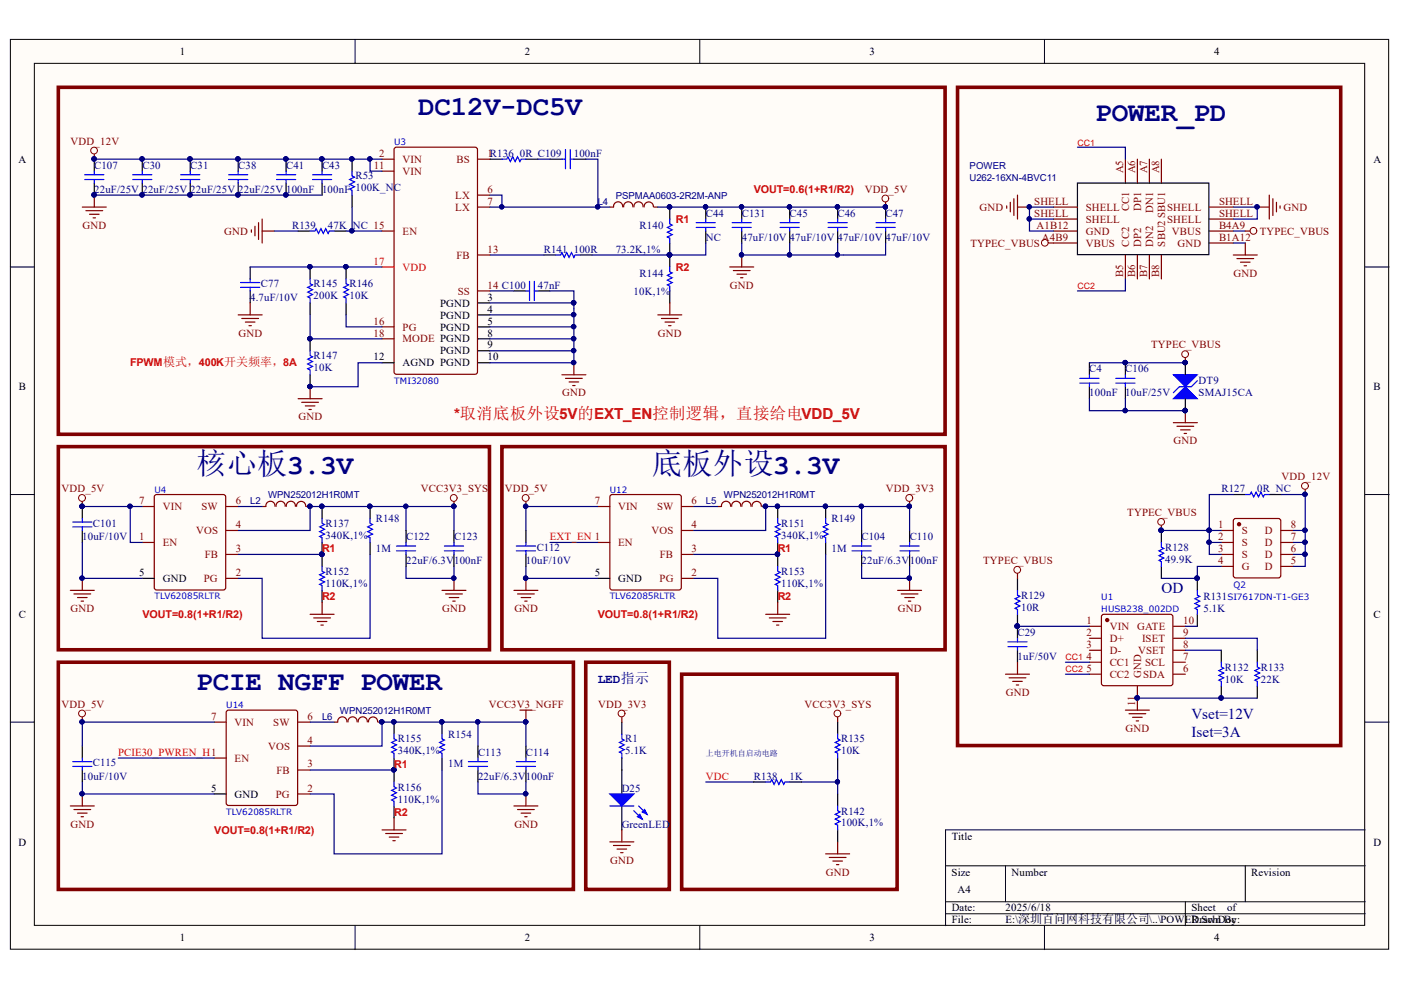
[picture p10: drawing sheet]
<svg xmlns="http://www.w3.org/2000/svg" width="297mm" height="210mm" viewBox="0 0 297 210" stroke-linecap="round" stroke-linejoin="round" font-family="sans-serif">
<defs><g id="words">
<g font-size="6.4" fill="#00007f">
<text x="41.6" y="100.6">核心板3.3V</text>
<text x="138.2" y="100.6">底板外设3.3V</text>
</g>
<g font-size="5.8" fill="#00007f">
<text x="88.7" y="24.3">DC12V-DC5V</text>
<text x="232.2" y="25.6">POWER_PD</text>
<text x="41.6" y="146.2">PCIE NGFF POWER</text>
</g>
<text font-size="3.2" fill="#f00" x="96.3" y="88.9">*取消底板外设5V的EXT_EN控制逻辑，直接给电VDD_5V</text>
<g font-size="3.2" fill="#00007f">
<text x="246.3" y="125.8">OD</text>
<text x="252.6" y="152.4">Vset=12V</text>
<text x="252.6" y="156.2">Iset=3A</text>
</g>
<text font-size="2.7" fill="#00007f" x="126.7" y="144.7">LED指示</text>
<g font-size="2.3">
<text x="38.2" y="11.7">1</text>
<text x="111.2" y="11.7">2</text>
<text x="184.3" y="11.7">3</text>
<text x="257.4" y="11.7">4</text>
<text x="3.9" y="34.5">A</text>
<text x="291.2" y="34.5">A</text>
<text x="93.3" y="65">PGND</text>
<text x="103.4" y="63.7">3</text>
<text x="93.3" y="67.5">PGND</text>
<text x="93.3" y="70.1">PGND</text>
<text x="103.4" y="66.3">4</text>
<text x="103.4" y="68.8">5</text>
<text x="103.4" y="71.3">8</text>
<text x="79.2" y="76.4">12</text>
<text x="85.4" y="77.7">AGND PGND</text>
<text x="93.3" y="75.2">PGND</text>
<text x="103.4" y="73.9">9</text>
<text x="103.4" y="76.4">10</text>
<text x="4" y="82.8">B</text>
<text x="291.2" y="82.8">B</text>
<text x="29.5" y="122.1">5</text>
<text x="34.5" y="123.4">GND</text>
<text x="126.1" y="122.1">5</text>
<text x="131" y="123.4">GND</text>
<text x="4" y="131">C</text>
<text x="291.2" y="131">C</text>
<text x="44.8" y="167.9">5</text>
<text x="49.7" y="169.1">GND</text>
<text x="3.9" y="179.3">D</text>
<text x="201.8" y="178">Title</text>
<text x="291.2" y="179.3">D</text>
<text x="201.8" y="185.6">Size</text>
<text x="214.5" y="185.6">Number</text>
<text x="265.3" y="185.6">Revision</text>
<text x="203" y="189.4">A4</text>
<text x="201.8" y="193.2">Date:</text>
<text x="201.8" y="195.8">File:</text>
<text x="213.2" y="193.2">2025/6/18</text>
<text x="213.2" y="195.8">E:\深圳百问网科技有限公司\..\POWER.SchDoc</text>
<text x="252.6" y="193.2">Sheet</text>
<text x="252.6" y="195.8">Drawn By:</text>
<text x="260.2" y="193.2">of</text>
<text x="38.2" y="199.6">1</text>
<text x="111.2" y="199.6">2</text>
<text x="184.3" y="199.6">3</text>
<text x="257.4" y="199.6">4</text>
</g>
<g font-size="2.3" fill="#7f0000">
<text x="15" y="30.7">VDD_12V</text>
<text x="183.3" y="40.8">VDD_5V</text>
<text x="207.7" y="44.7">GND</text>
<text x="272.2" y="44.7">GND</text>
<text x="17.5" y="48.5">GND</text>
<text x="47.5" y="49.8">GND</text>
<text x="205.7" y="52.3">TYPEC_VBUS</text>
<text x="267.1" y="49.8">TYPEC_VBUS</text>
<text x="261.5" y="58.7">GND</text>
<text x="154.7" y="61.2">GND</text>
<text x="50.6" y="71.3">GND</text>
<text x="139.5" y="71.3">GND</text>
<text x="244.1" y="73.9">TYPEC_VBUS</text>
<text x="63.3" y="89.1">GND</text>
<text x="119.2" y="84">GND</text>
<text x="248.8" y="94.2">GND</text>
<text x="271.7" y="101.8">VDD_12V</text>
<text x="13" y="104.4">VDD_5V</text>
<text x="89.3" y="104.4">VCC3V3_SYS</text>
<text x="107" y="104.4">VDD_5V</text>
<text x="187.8" y="104.4">VDD_3V3</text>
<text x="239" y="109.5">TYPEC_VBUS</text>
<text x="208.5" y="119.6">TYPEC_VBUS</text>
<text x="15" y="129.8">GND</text>
<text x="93.7" y="129.8">GND</text>
<text x="109" y="129.8">GND</text>
<text x="190.4" y="129.8">GND</text>
<text x="213.3" y="147.5">GND</text>
<text x="13" y="150">VDD_5V</text>
<text x="103.6" y="150">VCC3V3_NGFF</text>
<text x="126.8" y="150">VDD_3V3</text>
<text x="170.6" y="150">VCC3V3_SYS</text>
<text x="238.7" y="155.1">GND</text>
<text x="15" y="175.5">GND</text>
<text x="109" y="175.5">GND</text>
<text x="129.4" y="183.1">GND</text>
<text x="175.1" y="185.6">GND</text>
</g>
<g font-size="2.3" fill="#00007f">
<text x="20" y="35.8">C107</text>
<text x="30.2" y="35.8">C30</text>
<text x="40.4" y="35.8">C31</text>
<text x="50.5" y="35.8">C38</text>
<text x="60.7" y="35.8">C41</text>
<text x="68.3" y="35.8">C43</text>
<text x="110.2" y="33.2">0R C109</text>
<text x="121.7" y="33.2">100nF</text>
<text x="20" y="40.8">22uF/25V</text>
<text x="30.2" y="40.8">22uF/25V</text>
<text x="40.4" y="40.8">22uF/25V</text>
<text x="50.5" y="40.8">22uF/25V 100nF</text>
<text x="68.3" y="40.8">100nF 100K_NC</text>
<text x="75.4" y="38">R53</text>
<text x="149.7" y="46">C44</text>
<text x="157.3" y="46">C131</text>
<text x="167.4" y="46">C45</text>
<text x="177.6" y="46">C46</text>
<text x="187.7" y="46">C47</text>
<text x="61.9" y="48.5">R139</text>
<text x="69.5" y="48.5">47K_NC 15</text>
<text x="115.3" y="53.6">R141</text>
<text x="121.7" y="53.6">100R</text>
<text x="130.5" y="53.6">73.2K,1%</text>
<text x="135.6" y="48.5">R140</text>
<text x="149.7" y="51.1">NC</text>
<text x="157.3" y="51.1">47uF/10V 47uF/10V 47uF/10V 47uF/10V</text>
<text x="135.6" y="58.7">R144</text>
<text x="53" y="63.7">4.7uF/10V</text>
<text x="55.3" y="60.9">C77</text>
<text x="66.5" y="63.5">200K</text>
<text x="66.5" y="61">R145</text>
<text x="74.1" y="63.5">10K</text>
<text x="74.1" y="61">R146</text>
<text x="114" y="61.2">47nF</text>
<text x="134.3" y="62.5">10K,1%</text>
<text x="66.5" y="76.2">R147</text>
<text x="66.5" y="78.7">10K</text>
<text x="231" y="79">C4</text>
<text x="238.6" y="79">C106</text>
<text x="254.1" y="81.5">DT9</text>
<text x="231" y="84">100nF</text>
<text x="238.6" y="84">10uF/25V</text>
<text x="254.1" y="84">SMAJ15CA</text>
<text x="259" y="104.4">R127</text>
<text x="266.6" y="104.4">0R_NC</text>
<text x="19.7" y="111.8">C101</text>
<text x="69" y="111.8">R137</text>
<text x="79.7" y="110.7">R148</text>
<text x="165.6" y="111.8">R151</text>
<text x="176.3" y="110.7">R149</text>
<text x="17.4" y="114.5">10uF/10V</text>
<text x="69" y="114.3">340K,1%</text>
<text x="79.7" y="117.1">1M</text>
<text x="86.1" y="119.6">22uF/6.3V</text>
<text x="86.1" y="114.5">C122</text>
<text x="96.3" y="119.6">100nF</text>
<text x="96.3" y="114.5">C123</text>
<text x="111.5" y="119.6">10uF/10V</text>
<text x="113.8" y="116.8">C112</text>
<text x="165.6" y="114.3">340K,1%</text>
<text x="176.3" y="117.1">1M</text>
<text x="182.7" y="119.6">22uF/6.3V</text>
<text x="182.7" y="114.5">C104</text>
<text x="192.9" y="119.6">100nF</text>
<text x="192.9" y="114.5">C110</text>
<text x="247" y="119.4">49.9K</text>
<text x="247" y="116.8">R128</text>
<text x="69" y="124.4">110K,1%</text>
<text x="69" y="121.9">R152</text>
<text x="165.6" y="124.4">110K,1%</text>
<text x="165.6" y="121.9">R153</text>
<text x="216.5" y="129.5">10R</text>
<text x="216.5" y="127">R129</text>
<text x="255.2" y="129.8">5.1K</text>
<text x="255.2" y="127.2">R131</text>
<text x="215.7" y="134.8">C29</text>
<text x="215.7" y="139.9">1uF/50V</text>
<text x="259.7" y="142.2">R132</text>
<text x="267.3" y="142.2">R133</text>
<text x="259.7" y="144.7">10K</text>
<text x="267.3" y="144.7">22K</text>
<text x="84.3" y="159.9">340K,1%</text>
<text x="84.3" y="157.4">R155</text>
<text x="95" y="156.4">R154</text>
<text x="101.4" y="160.2">C113</text>
<text x="111.5" y="160.2">C114</text>
<text x="132.6" y="159.9">5.1K</text>
<text x="132.6" y="157.4">R1</text>
<text x="178.3" y="159.9">10K</text>
<text x="178.3" y="157.4">R135</text>
<text x="17.4" y="165.3">10uF/10V</text>
<text x="19.7" y="162.5">C115</text>
<text x="84.3" y="167.6">R156</text>
<text x="95" y="162.7">1M</text>
<text x="101.4" y="165.3">22uF/6.3V100nF</text>
<text x="131.8" y="167.9">D25</text>
<text x="159.8" y="165.3">R138</text>
<text x="167.4" y="165.3">1K</text>
<text x="84.3" y="170.2">110K,1%</text>
<text x="178.3" y="172.7">R142</text>
<text x="131.8" y="175.5">GreenLED</text>
<text x="178.3" y="175.2">100K,1%</text>
</g>
<g font-size="2.3" fill="#870000">
<text x="79.3" y="35.8">11</text>
<text x="80.4" y="33.2">2</text>
<text x="85.4" y="34.5">VIN</text>
<text x="96.8" y="34.5">BS</text>
<text x="103.4" y="33.2">1R136</text>
<text x="85.4" y="37">VIN</text>
<text x="103.4" y="40.8">6</text>
<text x="238.2" y="36.8" transform="rotate(-90 238.2 36.8)">A5</text>
<text x="240.7" y="36.8" transform="rotate(-90 240.7 36.8)">A6</text>
<text x="243.2" y="36.8" transform="rotate(-90 243.2 36.8)">A7</text>
<text x="245.8" y="36.8" transform="rotate(-90 245.8 36.8)">A8</text>
<text x="96.5" y="42.1">LX</text>
<text x="96.5" y="44.7">LX</text>
<text x="103.4" y="43.5">7</text>
<text x="219.3" y="46">SHELL</text>
<text x="219.3" y="43.5">SHELL</text>
<text x="230.2" y="47.3">SHELL</text>
<text x="230.2" y="44.7">SHELL</text>
<text x="239.4" y="44.8" transform="rotate(-90 239.4 44.8)">CC1</text>
<text x="242" y="44.7" transform="rotate(-90 242 44.7)">DP1</text>
<text x="244.5" y="45.1" transform="rotate(-90 244.5 45.1)">DN1</text>
<text x="247.5" y="47.3">SHELL</text>
<text x="247.5" y="44.7">SHELL</text>
<text x="258.5" y="46">SHELL</text>
<text x="258.5" y="43.5">SHELL</text>
<text x="85.4" y="49.8">EN</text>
<text x="103.4" y="53.6">13</text>
<text x="219.8" y="48.5">A1B12</text>
<text x="220.9" y="51.1">A4B9</text>
<text x="230.2" y="49.8">GND</text>
<text x="230.2" y="52.3">VBUS</text>
<text x="239.4" y="52.3" transform="rotate(-90 239.4 52.3)">CC2</text>
<text x="242" y="52.3" transform="rotate(-90 242 52.3)">DP2</text>
<text x="244.5" y="52.3" transform="rotate(-90 244.5 52.3)">DN2</text>
<text x="247" y="52.3" transform="rotate(-90 247 52.3)">SBU2 SBU1</text>
<text x="248.5" y="49.8">VBUS</text>
<text x="249.7" y="52.3">GND</text>
<text x="258.5" y="48.5">B4A9</text>
<text x="258.5" y="51.1">B1A12</text>
<text x="96.8" y="54.9">FB</text>
<text x="238.2" y="58.8" transform="rotate(-90 238.2 58.8)">B5</text>
<text x="240.7" y="58.8" transform="rotate(-90 240.7 58.8)">B6</text>
<text x="243.2" y="58.8" transform="rotate(-90 243.2 58.8)">B7</text>
<text x="245.8" y="58.8" transform="rotate(-90 245.8 58.8)">B8</text>
<text x="97" y="62.5">SS</text>
<text x="103.4" y="61.2">14 C100</text>
<text x="79.2" y="68.8">16</text>
<text x="79.2" y="71.3">18</text>
<text x="85.4" y="70.1">PG</text>
<text x="85.4" y="72.6">MODE PGND</text>
<text x="29.5" y="106.9">7</text>
<text x="50" y="106.9">6</text>
<text x="126.1" y="106.9">7</text>
<text x="146.6" y="106.9">6</text>
<text x="34.5" y="108.2">VIN</text>
<text x="41.6" y="113.3">VOS</text>
<text x="42.7" y="108.2">SW</text>
<text x="50" y="112">4</text>
<text x="131" y="108.2">VIN</text>
<text x="138.2" y="113.3">VOS</text>
<text x="139.3" y="108.2">SW</text>
<text x="146.6" y="112">4</text>
<text x="258.3" y="112">1</text>
<text x="263.3" y="113.3">S</text>
<text x="268.2" y="113.3">D</text>
<text x="273.7" y="112">8</text>
<text x="29.5" y="114.5">1</text>
<text x="34.5" y="115.8">EN</text>
<text x="43.4" y="118.3">FB</text>
<text x="50" y="117.1">3</text>
<text x="131" y="115.8">EN</text>
<text x="139.9" y="118.3">FB</text>
<text x="146.6" y="117.1">3</text>
<text x="258.3" y="114.5">2</text>
<text x="258.3" y="117.1">3</text>
<text x="258.3" y="119.6">4</text>
<text x="263.3" y="115.8">S</text>
<text x="263.3" y="118.3">S</text>
<text x="268.2" y="118.3">D</text>
<text x="268.2" y="115.8">D</text>
<text x="273.7" y="119.6">5</text>
<text x="273.7" y="117.1">6</text>
<text x="273.7" y="114.5">7</text>
<text x="43.2" y="123.4">PG</text>
<text x="50" y="122.1">2</text>
<text x="139.8" y="123.4">PG</text>
<text x="146.6" y="122.1">2</text>
<text x="263.3" y="120.9">G</text>
<text x="268.2" y="120.9">D</text>
<text x="230.4" y="132.3">1</text>
<text x="230.4" y="134.8">2</text>
<text x="230.4" y="137.4">3</text>
<text x="235.3" y="133.6">VIN</text>
<text x="235.3" y="136.1">D+</text>
<text x="241.1" y="133.6">GATE</text>
<text x="242.1" y="136.1">ISET</text>
<text x="250.8" y="132.3">10</text>
<text x="250.8" y="134.8">9</text>
<text x="250.8" y="137.4">8</text>
<text x="230.4" y="139.9">4</text>
<text x="230.4" y="142.4">5</text>
<text x="235.3" y="138.6">D-</text>
<text x="235.3" y="141.2">CC1</text>
<text x="235.3" y="143.7">CC2</text>
<text x="241.3" y="138.6">VSET</text>
<text x="242" y="143.7" transform="rotate(-90 242 143.7)">GND</text>
<text x="242.4" y="143.7">SDA</text>
<text x="242.8" y="141.2">SCL</text>
<text x="250.8" y="139.9">7</text>
<text x="250.8" y="142.4">6</text>
<text x="240.7" y="149.7" transform="rotate(-90 240.7 149.7)">11</text>
<text x="44.8" y="152.6">7</text>
<text x="49.7" y="153.8">VIN</text>
<text x="58" y="153.8">SW</text>
<text x="65.2" y="152.6">6</text>
<text x="49.7" y="161.5">EN</text>
<text x="56.9" y="158.9">VOS</text>
<text x="65.2" y="157.7">4</text>
<text x="58.6" y="164.1">FB</text>
<text x="65.2" y="162.7">3</text>
<text x="65.2" y="167.9">2</text>
<text x="58.5" y="169.1">PG</text>
</g>
<g font-size="2.3" fill="#f00">
<text x="159.8" y="40.9">VOUT=0.6(1+R1/R2)</text>
<text x="143.3" y="47.3">R1</text>
<text x="79.2" y="56.1">17</text>
<text x="85.4" y="57.4">VDD</text>
<text x="143.3" y="57.4">R2</text>
<text x="27.6" y="77.7">FPWM模式，400K开关频率，8A</text>
<text x="68.3" y="117.1">R1</text>
<text x="116.6" y="114.5">EXT_EN 1</text>
<text x="164.9" y="117.1">R1</text>
<text x="30.2" y="131">VOUT=0.8(1+R1/R2)</text>
<text x="68.3" y="127.2">R2</text>
<text x="126.7" y="131">VOUT=0.8(1+R1/R2)</text>
<text x="164.9" y="127.2">R2</text>
<text x="25" y="160.2">PCIE30_PWREN_H1</text>
<text x="83.6" y="162.8">R1</text>
<text x="149.7" y="165.3">VDC</text>
<text x="83.6" y="173">R2</text>
<text x="45.4" y="176.8">VOUT=0.8(1+R1/R2)</text>
</g>
<g font-size="2" fill="#00007f">
<text x="205.6" y="35.8">POWER</text>
<text x="205.6" y="38.4">U262-16XN-4BVC11</text>
<text x="126.7" y="43.5">L4</text>
<text x="130.5" y="42.2">PSPMAA0603-2R2M-ANP</text>
<text x="53" y="106.9">L2</text>
<text x="56.9" y="105.7">WPN252012H1R0MT</text>
<text x="149.7" y="106.9">L5</text>
<text x="153.5" y="105.7">WPN252012H1R0MT</text>
<text x="68.3" y="152.7">L6</text>
<text x="72.1" y="151.4">WPN252012H1R0MT</text>
</g>
<g font-size="1.9" fill="#00f">
<text x="83.6" y="30.8">U3</text>
<text x="83.6" y="81.3">TMI32080</text>
<text x="32.7" y="104.5">U4</text>
<text x="129.3" y="104.5">U12</text>
<text x="261.5" y="124.8">Q2</text>
<text x="32.7" y="127.1">TLV62085RLTR</text>
<text x="129.3" y="127.1">TLV62085RLTR</text>
<text x="233.5" y="127.3">U1</text>
<text x="233.5" y="129.8">HUSB238_002DD</text>
<text x="260.2" y="127.2">SI7617DN-T1-GE3</text>
<text x="48" y="150.1">U14</text>
<text x="48" y="172.8">TLV62085RLTR</text>
</g>
<g font-size="1.9" fill="#f00">
<text x="228.4" y="30.9">CC1</text>
<text x="228.4" y="61.3">CC2</text>
<text x="225.9" y="140">CC1</text>
<text x="225.9" y="142.5">CC2</text>
</g>
<text font-size="1.7" fill="#00007f" x="149.7" y="160.3">上电开机自启动电路</text>
</g></defs>
<g fill="#fffcf8" stroke="#000" stroke-width=".21">
<path d="M2.2 8.4h292.2v192.9h-292.2z"/>
<path d="M7.3 13.4h282v182.8h-282z"/>
</g>
<g fill="none" stroke="#000" stroke-width=".21">
<path d="M75.3 8.4v5M148.4 8.4v5M221.4 8.4v5M2.2 56.6h5.1M289.4 56.6h5.1M2.2 104.9h5.1M289.4 104.9h5.1M2.2 153.1h5.1M289.4 153.1h5.1M289.4 176h-88.9v20.3M75.3 196.3v5.1M148.4 196.3v5.1"/>
<path d="M200.5 183.6h88.9M200.5 191.2h88.9M200.5 193.7h88.9M213.2 183.6v7.6M221.4 196.3v5.1M251.3 191.2v5.1M264 183.6v7.6"/>
</g>
<path d="M149.6 165.8h10.2M170 165.8h7.6M177.6 163.3v5" fill="none" stroke="#00007f" stroke-width=".25"/>
<circle cx="177.5" cy="165.8" r=".46" fill="#00007f" stroke="#00007f" stroke-width=".21"/>
<g fill="none" stroke="#7f0000" stroke-width=".21">
<circle cx="131.8" cy="151.3" r=".72"/>
<circle cx="177.5" cy="151.3" r=".71"/>
</g>
<path d="M131.8 152.1v1M177.6 152.1v1M129.3 178.5h5.1M130.1 179.3h3.5M131.8 176v2.5M130.8 180h2.1M131.6 180.8h.5" fill="none" stroke="#7f0000" stroke-width=".25"/>
<path d="M131.8 153.1v2.5M177.6 153.1v2.5M131.8 160.7v7.6M131.8 170.9v5.1M159.8 165.8h2.5M167.4 165.8h2.6M177.6 160.7v2.6M177.6 168.3v2.6M177.6 176v2.5" fill="none" stroke="#000" stroke-width=".25"/>
<path d="M131.8 155.6v1.1l.5 .2-1 .5 1 .5-1 .5 1 .5-1 .6 .5 .2v1M177.6 155.6v1.1l.5 .2-1 .5 1 .5-1 .5 1 .5-1 .6 .5 .2v1M162.3 165.8h1.1l.2-.5 .5 1 .5-1 .5 1 .6-1 .5 1 .2-.5h1M177.6 170.9v1l.5 .3-1 .5 1 .5-1 .5 1 .5-1 .5 .5 .2v1.1" fill="none" stroke="#00f" stroke-width=".25"/>
<path d="M124.2 140.4h17.7v48.2h-17.7zM144.5 142.9h45.7v45.7h-45.7z" fill="none" stroke="#7f0000" stroke-width=".76"/>
<path d="M129.3 168.3h5.1l-2.6 2.6z" fill="#00f"/>
<path d="M129.3 168.3h5.1l-2.6 2.6zM134.4 171.9l1.8 1.8M135.4 170.9l1.8 1.8" fill="none" stroke="#00f" stroke-width=".25"/>
<path d="M135.1 173.2l.6-.5 .5 1z" fill="#00f"/>
<path d="M135.1 173.2l.6-.5 .5 1z" fill="none" stroke="#00f" stroke-width=".25"/>
<path d="M136.2 172.2l.5-.6 .5 1.1z" fill="#00f"/>
<g fill="none" stroke="#00f" stroke-width=".25">
<path d="M18 38.1h4M18 37.1h4M20 36.3v.8M20 38.1v.7M28.1 38.1h4.1M28.1 37.1h4.1M30.2 36.3v.8M30.2 38.1v.7M38.3 38.1h4.1M38.3 37.1h4.1M40.3 36.3v.8M40.3 38.1v.7"/>
<path d="M48.5 38.1h4M48.5 37.1h4M50.5 36.3v.8M50.5 38.1v.7M58.6 38.1h4.1M58.6 37.1h4.1M60.7 36.3v.8M60.7 38.1v.7M66.3 38.1h4M66.3 37.1h4M68.3 36.3v.8M68.3 38.1v.7"/>
<path d="M74.6 36.3v1l.6 .3-1.1 .5 1.1 .5-1.1 .5 1.1 .5-1.1 .5 .5 .3v1M106.4 33.7h1l.3-.5 .5 1.1 .5-1.1 .5 1.1 .5-1.1 .5 1.1 .3-.6h1M119.1 33.7h.8M119.9 31.7v4.1M120.9 31.7v4.1M120.9 33.7h.8M51 59.9h4.1M53 59.1v.8M65.7 59.1v1.1l.6 .2-1.1 .5 1.1 .5-1.1 .5 1.1 .5-1.1 .6 .5 .2v1M65.7 49h1.1l.2-.5 .5 1 .5-1 .5 1 .6-1 .5 1 .2-.5h1M73.4 59.1v1.1l.5 .2-1 .5 1 .5-1 .5 1 .5-1 .6 .5 .2v1M112.3 59.7v4"/>
<path d="M113.3 59.7v4M117.9 54.1h1l.2-.5 .5 1 .5-1 .6 1 .5-1 .5 1 .2-.5h1M142 46.4v1.1l.5 .2-1 .5 1 .5-1 .5 1 .5-1 .6 .5 .2v1M142 56.6v1l.5 .3-1 .5 1 .5-1 .5 1 .5-1 .5 .5 .3v1M147.6 47.2h4.1M147.6 48.2h4.1M149.6 46.4v.8M149.6 48.2v.8M155.2 47.2h4.1M155.2 48.2h4.1M157.3 46.4v.8M157.3 48.2v.8"/>
<path d="M165.4 47.2h4.1M165.4 48.2h4.1M167.4 46.4v.8M167.4 48.2v.8M175.6 47.2h4M175.6 48.2h4M177.6 46.4v.8M177.6 48.2v.8M185.7 47.2h4.1M185.7 48.2h4.1M187.8 46.4v.8M187.8 48.2v.8"/>
<path d="M51 60.9h4.1M53 60.9v.8M65.7 74.4v1l.6 .3-1.1 .5 1.1 .5-1.1 .5 1.1 .5-1.1 .5 .5 .2v1.1M111.5 61.7h.8M113.3 61.7h.7M231 79.5v.7M238.6 79.5v.7M228.9 81.2h4.1M228.9 80.2h4.1M231 81.2v.8M236.6 81.2h4M236.6 80.2h4"/>
<path d="M238.6 81.2v.8M15.4 110.7h4.1M15.4 111.7h4.1M17.5 109.9v.8M17.5 111.7v.8M68.3 109.9v1l.5 .3-1 .5 1 .5-1 .5 1 .5-1 .5 .5 .3v1M78.5 109.9v1l.5 .3-1 .5 1 .5-1 .5 1 .5-1 .5 .5 .3v1M84.1 116.8h4M84.1 115.8h4M86.1 115v.8M86.1 116.8v.8M94.2 116.8h4.1"/>
<path d="M94.2 115.8h4.1M96.3 115v.8M96.3 116.8v.8M109.5 116.8h4M109.5 115.8h4M111.5 115v.8M111.5 116.8v.8M164.9 109.9v1l.5 .3-1 .5 1 .5-1 .5 1 .5-1 .5 .5 .3v1M175.1 109.9v1l.5 .3-1.1 .5 1.1 .5-1.1 .5 1.1 .5-1.1 .5 .6 .3v1M180.6 116.8h4.1M180.6 115.8h4.1M182.7 115v.8"/>
<path d="M182.7 116.8v.8M190.8 116.8h4.1M190.8 115.8h4.1M192.8 115v.8M192.8 116.8v.8M68.3 120.1v1l.5 .3-1 .5 1 .5-1 .5 1 .5-1 .5 .5 .3v1M164.9 120.1v1l.5 .3-1 .5 1 .5-1 .5 1 .5-1 .5 .5 .3v1M83.5 155.6v1.1l.6 .2-1.1 .5 1.1 .5-1.1 .5 1.1 .5-1.1 .6 .5 .2v1M93.7 155.6v1.1l.5 .2-1 .5 1 .5-1 .5 1 .5-1 .6 .5 .2v1M15.4 161.5h4.1M15.4 162.5h4.1M17.5 160.7v.8"/>
<path d="M17.5 162.5v.8M83.5 165.8v1l.6 .3-1.1 .5 1.1 .5-1.1 .5 1.1 .5-1.1 .5 .5 .3v1M99.3 161.5h4.1M99.3 162.5h4.1M101.3 160.7v.8M101.3 162.5v.8M109.5 161.5h4M109.5 162.5h4M111.5 160.7v.8M111.5 162.5v.8M129.3 170.9h5.1M136.2 172.2l.5-.6 .5 1.1z"/>
</g>
<g fill="none" stroke="#870000" stroke-width=".25">
<path d="M81 33.7h2.5M81 36.3h2.5M83.6 31.5l.5-.3h16.6l.5 .3v47.3l-.2 .5-16.9 .1-.5-.3zM101.3 33.7h2.6M238.6 33.7v5.1M241.1 33.7v5.1M243.7 33.7v5.1M246.2 33.7v5.1M81 49h2.5M101.3 41.4h2.6M101.3 43.9h2.6M101.3 54.1h2.6"/>
<path d="M132 43.9a.96 .96 0 0 0-1-1.1 .96 .96 0 0 0-.9 1.1h-.8M134.2 43.9a.97 .97 0 0 0-1-1.1 .97 .97 0 0 0-1 1.1M136.3 43.9a.96 .96 0 0 0-.9-1.1 .96 .96 0 0 0-1 1.1M138.5 43.9a.97 .97 0 0 0-1-1.1 .97 .97 0 0 0-.9 1.1M138.7 43.9h.8M223.4 43.9h5M223.4 49h5M223.4 51.5h5M223.4 46.4h5M238.6 54.1v5M241.1 54.1v5M243.7 54.1v5"/>
<path d="M246.2 54.1v5M256.4 43.9h5.1M256.4 49h5.1M256.4 51.5h5.1M256.4 46.4h5.1M81 69.3h2.5M81 71.8h2.5M101.3 61.7h2.6M30.2 115h2.5M30.2 107.4h2.5M32.8 105.1l.4-.2h14.1l.5 .2 .1 19.5-.3 .4-14.4 .1-.4-.3zM48 117.6h2.5"/>
<path d="M48 112.5h2.5M48 107.4h2.5M55.6 107.4h.7M58.3 107.4a.96 .96 0 0 0-1-1.1 .96 .96 0 0 0-.9 1.1M60.5 107.4a.96 .96 0 0 0-1-1.1 .96 .96 0 0 0-1 1.1M62.6 107.4a.96 .96 0 0 0-.9-1.1 .96 .96 0 0 0-1 1.1M64.8 107.4a.96 .96 0 0 0-1-1.1 .96 .96 0 0 0-.9 1.1M65 107.4h.7M126.8 115h2.5M126.8 107.4h2.5M129.4 105.1l.4-.2h14.1l.5 .2v19.5l-.2 .4-14.4 .1-.4-.3zM144.6 117.6h2.5"/>
<path d="M144.6 112.5h2.5M144.6 107.4h2.5M152.2 107.4h.7M154.9 107.4a.96 .96 0 0 0-1-1.1 .96 .96 0 0 0-.9 1.1M157 107.4a.96 .96 0 0 0-.9-1.1 .96 .96 0 0 0-1 1.1M159.2 107.4a.96 .96 0 0 0-1-1.1 .96 .96 0 0 0-.9 1.1M161.4 107.4a.97 .97 0 0 0-1-1.1 .97 .97 0 0 0-.9 1.1M161.6 107.4h.7M48 122.6h2.5M144.6 122.6h2.5M45.4 153.1h2.6M48 150.8l.5-.2h14.1l.4 .2 .1 19.5-.2 .4-14.4 .1-.5-.3z"/>
<path d="M63.2 158.2h2.5M63.2 153.1h2.5M73.5 153.1a.98 .98 0 0 0-.9-1.1 .98 .98 0 0 0-1 1.1h-.8M75.7 153.1a.96 .96 0 0 0-1-1.1 .96 .96 0 0 0-.9 1.1M77.9 153.1a.96 .96 0 0 0-1-1.1 .96 .96 0 0 0-.9 1.1M80.1 153.1a.96 .96 0 0 0-1-1.1 .96 .96 0 0 0-1 1.1M80.2 153.1h.8M45.4 160.7h2.6M63.2 168.3h2.5M63.2 163.3h2.5"/>
</g>
<g fill="none" stroke="#000" stroke-width=".25">
<path d="M20 33.7v2.6M20 38.8v2.6M30.2 33.7v2.6M30.2 38.8v2.6M40.3 33.7v2.6M40.3 38.8v2.6M50.5 33.7v2.6M50.5 38.8v2.6M60.7 33.7v2.6M60.7 38.8v2.6M68.3 33.7v2.6M68.3 38.8v2.6"/>
<path d="M74.6 33.7v2.6M103.9 33.7h2.5M111.5 33.7h2.5M116.6 33.7h2.5M121.7 33.7h2.5M228.4 38.8h27.9v15.2h-27.9zM53 56.6v2.5M63.2 49h2.5M65.7 56.6v2.5M70.8 49h2.6M73.4 56.6v2.5M74.6 41.4v2.5"/>
<path d="M115.3 54.1h2.6M122.9 54.1h2.6M142 43.9v2.5M142 51.5v5.1M149.6 43.9v2.5M149.6 49v2.5M157.3 43.9v2.5M157.3 49v2.5M167.4 43.9v2.5M167.4 49v2.5M177.6 43.9v2.5M177.6 49v2.5"/>
<path d="M187.8 43.9v2.5M187.8 49v2.5M53 61.7v2.5M65.7 64.2v2.6M65.7 71.8v2.6M65.7 79.5v2.5M73.4 64.2v2.6M81 76.9h2.5M101.3 64.2h2.6M101.3 66.8h2.6M101.3 69.3h2.6M101.3 71.8h2.6"/>
<path d="M101.3 74.4h2.6M101.3 76.9h2.6M109 61.7h2.5M114 61.7h2.6M142 61.7v2.5M231 76.9v2.6M238.6 76.9v2.6M231 82v2.5M238.6 82v2.5M17.5 107.4v2.5M17.5 112.5v2.5M68.3 107.4v2.5"/>
<path d="M68.3 115v5.1M78.5 107.4v2.5M78.5 115v2.6M86.1 112.5v2.5M86.1 117.6v2.5M96.3 112.5v2.5M96.3 117.6v2.5M111.5 112.5v2.5M111.5 117.6v2.5M164.9 107.4v2.5M164.9 115v5.1M175.1 107.4v2.5"/>
<path d="M175.1 115v2.6M182.7 112.5v2.5M182.7 117.6v2.5M192.8 112.5v2.5M192.8 117.6v2.5M30.2 122.6h2.5M68.3 125.2v2.5M126.8 122.6h2.5M164.9 125.2v2.5M17.5 158.2v2.5M83.5 153.1v2.5M93.7 153.1v2.5"/>
<path d="M101.3 158.2v2.5M111.5 158.2v2.5M17.5 163.3v2.5M45.4 168.3h2.6M83.5 160.7v5.1M83.5 170.9v2.5M93.7 160.7v2.6M101.3 163.3v2.5M111.5 163.3v2.5"/>
</g>
<g fill="none" stroke="#00007f" stroke-width=".25">
<path d="M20 33.7h58.5M81 33.7h-2.5v2.6h2.5M114 33.7h2.6M124.2 33.7h2.6v10.2h2.5M20 41.4h48.3M53 56.6h28M58.1 49h5.1M73.4 49h1.2M74.6 43.9v5.1h6.4M103.9 43.9h22.9M103.9 41.4h2.5v2.5M103.9 54.1h11.4"/>
<path d="M139.5 43.9h48.3M149.6 51.5v2.6h-24.1M157.3 51.5v2.6h20.3M167.4 51.5v2.6M177.6 51.5v2.6h10.2v-2.6M65.7 66.8v5h15.3M73.4 66.8v2.5h7.6M81 76.9h-5.1v5.1h-10.2M103.9 61.7h5.1M103.9 64.2h17.8M103.9 69.3h17.8M103.9 71.8h17.8"/>
<path d="M103.9 74.4h17.8M116.6 61.7h5.1v2.5M121.7 64.2v2.6h-17.8M121.7 66.8v10.1h-17.8M17.5 115v7.6h12.7M17.5 107.4h10.1M30.2 107.4h-2.6v7.6h2.6M50.5 112.5h15.2v-5.1h30.6v5.1M50.5 117.6h17.8M50.5 107.4h5.1M78.5 117.6v17.7h-22.9v-12.7h-5.1M86.1 107.4v5.1"/>
<path d="M116.6 115h10.2M126.8 107.4h-15.3v5.1M147.1 112.5h15.2v-5.1h30.5v5.1M147.1 117.6h17.8M147.1 107.4h5.1M175.1 117.6v17.7h-22.9v-12.7h-5.1M182.7 107.4v5.1M86.1 120.1v2.5h10.2v-2.5M111.5 120.1v2.5h15.3M182.7 120.1v2.5h10.1v-2.5M45.4 153.1h-27.9v5.1M65.7 158.2h15.3v-5.1h30.5v5.1"/>
<path d="M65.7 153.1h5.1M101.3 153.1v5.1M17.5 165.8v2.5h27.9M25.1 160.7h20.3M65.7 163.3h17.8M93.7 163.3v17.7h-22.9v-12.7h-5.1M101.3 165.8v2.5h10.2v-2.5"/>
</g>
<g fill="#00007f" stroke="#00007f" stroke-width=".21">
<circle cx="27.6" cy="107.3" r=".46"/>
<circle cx="17.4" cy="107.3" r=".46"/>
<circle cx="17.4" cy="122.6" r=".46"/>
<circle cx="68.2" cy="117.5" r=".47"/>
<circle cx="65.7" cy="107.3" r=".46"/>
<circle cx="68.2" cy="107.3" r=".46"/>
<circle cx="78.4" cy="107.3" r=".46"/>
<circle cx="86" cy="107.3" r=".46"/>
<circle cx="96.2" cy="107.3" r=".46"/>
<circle cx="96.2" cy="122.6" r=".46"/>
<circle cx="17.4" cy="153.1" r=".46"/>
<circle cx="17.4" cy="168.3" r=".46"/>
<circle cx="83.5" cy="163.2" r=".46"/>
<circle cx="80.9" cy="153.1" r=".46"/>
<circle cx="83.5" cy="153.1" r=".46"/>
<circle cx="93.7" cy="153.1" r=".46"/>
<circle cx="101.3" cy="153.1" r=".46"/>
<circle cx="111.4" cy="153.1" r=".46"/>
<circle cx="111.4" cy="168.3" r=".46"/>
<circle cx="111.4" cy="122.6" r=".46"/>
<circle cx="111.4" cy="107.3" r=".46"/>
<circle cx="164.8" cy="117.5" r=".46"/>
<circle cx="162.3" cy="107.3" r=".46"/>
<circle cx="164.8" cy="107.3" r=".46"/>
<circle cx="175" cy="107.3" r=".46"/>
<circle cx="182.6" cy="107.3" r=".46"/>
<circle cx="192.8" cy="107.3" r=".46"/>
<circle cx="192.8" cy="122.6" r=".46"/>
<circle cx="30.1" cy="33.7" r=".46"/>
<circle cx="30.1" cy="41.3" r=".46"/>
<circle cx="40.3" cy="33.7" r=".46"/>
<circle cx="40.3" cy="41.3" r=".46"/>
<circle cx="50.4" cy="33.7" r=".46"/>
<circle cx="50.4" cy="41.3" r=".46"/>
<circle cx="19.9" cy="33.7" r=".46"/>
<circle cx="19.9" cy="41.3" r=".46"/>
<circle cx="60.6" cy="41.3" r=".46"/>
<circle cx="60.6" cy="33.7" r=".46"/>
<circle cx="68.2" cy="33.7" r=".46"/>
<circle cx="78.4" cy="33.7" r=".46"/>
<circle cx="65.7" cy="56.6" r=".46"/>
<circle cx="65.7" cy="81.9" r=".46"/>
<circle cx="65.7" cy="71.8" r=".46"/>
<circle cx="73.3" cy="56.6" r=".46"/>
<circle cx="121.6" cy="64.2" r=".47"/>
<circle cx="121.6" cy="66.7" r=".46"/>
<circle cx="121.6" cy="69.3" r=".46"/>
<circle cx="121.6" cy="71.8" r=".47"/>
<circle cx="121.6" cy="74.3" r=".46"/>
<circle cx="121.6" cy="76.9" r=".46"/>
<circle cx="141.9" cy="54" r=".47"/>
<circle cx="142" cy="43.9" r=".46"/>
<circle cx="149.6" cy="43.9" r=".46"/>
<circle cx="126.7" cy="43.9" r=".46"/>
<circle cx="106.4" cy="43.9" r=".46"/>
<circle cx="157.2" cy="43.9" r=".46"/>
<circle cx="187.7" cy="43.9" r=".46"/>
<circle cx="167.4" cy="43.9" r=".46"/>
<circle cx="177.5" cy="43.9" r=".46"/>
<circle cx="167.4" cy="54" r=".46"/>
<circle cx="177.5" cy="54" r=".46"/>
<circle cx="157.2" cy="54" r=".46"/>
<circle cx="74.6" cy="33.7" r=".46"/>
<circle cx="74.6" cy="48.9" r=".46"/>
<circle cx="251.3" cy="87" r=".46"/>
<circle cx="238.6" cy="76.9" r=".46"/>
<circle cx="276.7" cy="104.8" r=".46"/>
</g>
<g fill="none" stroke="#7f0000" stroke-width=".21">
<circle cx="19.9" cy="31.9" r=".71"/>
<circle cx="187.7" cy="42.1" r=".72"/>
<circle cx="17.4" cy="105.6" r=".72"/>
<circle cx="96.2" cy="105.6" r=".72"/>
<circle cx="111.4" cy="105.6" r=".72"/>
<circle cx="192.8" cy="105.6" r=".72"/>
<circle cx="276.7" cy="103" r=".72"/>
<circle cx="17.4" cy="151.3" r=".72"/>
</g>
<g fill="none" stroke="#7f0000" stroke-width=".25">
<path d="M20 32.7v1M17.5 43.9h5M18.2 44.7h3.6M19 45.4h2M19.7 46.2h.5M20 41.4v2.5M53.3 48.7v.5M54.1 48v2M54.8 47.2v3.6M55.6 46.4v5.1M55.6 49h2.5M154.7 56.6h5.1"/>
<path d="M155.5 57.4h3.5M156.2 58.1h2.1M157 58.9h.5M157.3 54.1v2.5M187.8 42.9v1M50.5 66.8h5.1M51.3 67.5h3.5M52 68.3h2.1M52.8 69h.5M53 64.2v2.6M119.1 79.5h5.1M121.7 76.9v2.6"/>
<path d="M139.5 66.8h5.1M140.2 67.5h3.6M141 68.3h2M141.8 69h.5M142 64.2v2.6M63.2 84.5h5.1M64 85.3h3.5M64.7 86.1h2.1M65.5 86.8h.5M65.7 82v2.5M119.9 80.2h3.6M120.7 81h2"/>
<path d="M121.4 81.7h.5M248.8 89.6h5.1M249.5 90.4h3.6M250.3 91.1h2M251.1 91.9h.5M251.3 87.1v2.5M17.5 106.4v1M96.3 106.4v1M111.5 106.4v1M192.8 106.4v1M276.7 103.8v1.1M14.9 125.2h5.1"/>
<path d="M15.7 125.9h3.5M16.4 126.7h2.1M17.2 127.5h.5M17.5 122.6v2.6M65.7 130.2h5.1M66.5 131h3.6M67.3 131.8h2M68 132.5h.5M68.3 127.7v2.5M93.7 125.2h5.1M94.5 125.9h3.5M95.2 126.7h2.1"/>
<path d="M96 127.5h.5M96.3 122.6v2.6M109 125.2h5M109.7 125.9h3.6M110.5 126.7h2M111.3 127.5h.5M111.5 122.6v2.6M162.3 130.2h5.1M163.1 131h3.6M163.9 131.8h2M164.6 132.5h.5M164.9 127.7v2.5"/>
<path d="M190.3 125.2h5.1M191.1 125.9h3.5M191.8 126.7h2.1M192.6 127.5h.5M192.8 122.6v2.6M17.5 152.1v1M110.2 150.6h2.6M111.5 150.6v2.5M14.9 170.9h5.1M15.7 171.6h3.5M16.4 172.4h2.1M17.2 173.2h.5"/>
<path d="M17.5 168.3v2.6M81 176h5.1M81.8 176.7h3.5M82.5 177.5h2.1M83.3 178.2h.5M83.5 173.4v2.6M109 170.9h5M109.7 171.6h3.6M110.5 172.4h2M111.3 173.2h.5M111.5 168.3v2.6M177.6 178.5v2.5"/>
<path d="M175.1 181h5M175.8 181.8h3.6M176.6 182.6h2M177.3 183.3h.6"/>
</g>
<path d="M12.4 18.5h188v73.6h-188zM12.4 94.7h91.4v43.1h-91.4zM106.4 94.7h94v43.1h-94zM12.4 140.4h109.2v48.2h-109.2z" fill="none" stroke="#7f0000" stroke-width=".76"/>
<path d="M81 56.6h2.5" fill="none" stroke="#f00" stroke-width=".25"/>
<path d="M248.8 84.5l2.5-2.5 2.6 2.5z" fill="#00f"/>
<path d="M248.8 84.5l2.5-2.5 2.6 2.5z" fill="none" stroke="#00f" stroke-width=".21"/>
<path d="M248.8 79.5h5.1l-2.6 2.5z" fill="#00f"/>
<path d="M248.8 79.5h5.1l-2.6 2.5z" fill="none" stroke="#00f" stroke-width=".21"/>
<path d="M253.9 80.7l-1.3 1.3h-2.6l-1.2 1.3M246.2 115v1l.5 .3-1 .5 1 .5-1 .5 1 .5-1 .5 .5 .3v1M264 104.9h1l.3-.6 .5 1.1 .5-1.1 .5 1.1 .5-1.1 .5 1.1 .3-.5h1M213.7 136.1h4.1M213.7 137.1h4.1M215.7 125.2v1l.5 .2-1 .5 1 .6-1 .5 1 .5-1 .5 .5 .2v1M215.7 135.3v.8M215.7 137.1v.8M253.9 125.2v1l.5 .2-1.1 .5 1.1 .6-1.1 .5 1.1 .5-1.1 .5 .6 .2v1M258.9 140.4v1l.5 .3-1 .5 1 .5-1 .5 1 .5-1 .5 .5 .3v1M266.6 140.4v1l.5 .3-1 .5 1 .5-1 .5 1 .5-1 .5 .5 .3v1" fill="none" stroke="#00f" stroke-width=".25"/>
<g fill="none" stroke="#000" stroke-width=".25">
<path d="M251.3 76.9v2.6M251.3 84.5v2.6M246.2 112.5v2.5M261.5 104.9h2.5M269.1 104.9h2.6M215.7 122.6v2.6M215.7 130.2v5.1M215.7 137.9v2.5M246.2 120.1v2.5M253.9 122.6v2.6M253.9 130.2v2.6M258.9 137.9v2.5"/>
<path d="M266.6 137.9v2.5M258.9 145.5v2.5M266.6 145.5v2.5"/>
</g>
<g fill="#00007f" stroke="#00007f" stroke-width=".21">
<circle cx="251.3" cy="87" r=".46"/>
<circle cx="251.3" cy="76.9" r=".46"/>
<circle cx="238.5" cy="87" r=".46"/>
<circle cx="218.2" cy="46.4" r=".46"/>
<circle cx="218.2" cy="43.9" r=".46"/>
<circle cx="266.5" cy="43.9" r=".46"/>
<circle cx="238.6" cy="76.9" r=".46"/>
<circle cx="241.1" cy="148" r=".46"/>
<circle cx="215.7" cy="132.8" r=".47"/>
<circle cx="258.9" cy="148" r=".46"/>
<circle cx="246.2" cy="112.4" r=".46"/>
<circle cx="253.8" cy="122.6" r=".46"/>
<circle cx="256.3" cy="115" r=".46"/>
<circle cx="276.7" cy="117.5" r=".47"/>
<circle cx="276.7" cy="115" r=".46"/>
<circle cx="276.7" cy="104.8" r=".46"/>
<circle cx="276.7" cy="112.4" r=".46"/>
<circle cx="256.3" cy="112.4" r=".46"/>
</g>
<g fill="none" stroke="#00007f" stroke-width=".25">
<path d="M228.4 31.2h10.2v2.5M223.4 46.4h-5.1v2.6h5.1M223.4 43.9h-5.1v2.5M238.6 59.1v2.6h-10.2M261.5 43.9h5.1v2.5h-5.1M261.5 51.5h2.5M261.5 49h2.5M231 76.9h20.3M231 84.5v2.6h20.3M238.6 84.5v2.6M246.2 112.5h12.7M256.4 115h2.5"/>
<path d="M261.5 104.9h-5.1v12.7h2.5M271.7 104.9h5v7.6M274.2 112.5h2.5v7.6h-2.5M274.2 115h2.5M274.2 117.6h2.5M215.7 132.8h15.3M251.3 135.3h15.3v2.6M251.3 132.8h2.6M251.3 137.9h7.6M258.9 120.1h-5v2.5h-7.7M225.9 140.4h5.1M225.9 142.9h5.1"/>
<path d="M241.1 148h25.5"/>
</g>
<path d="M203 18.5h81.3v139.6h-81.3z" fill="none" stroke="#7f0000" stroke-width=".76"/>
<g fill="none" stroke="#7f0000" stroke-width=".25">
<path d="M213.4 43.7v.5M214.2 42.9v2M215 42.1v3.6M215.7 41.4v5M215.7 43.9h2.6M222.3 51.5h1.1M261.5 54.1h5.1M262.2 54.8h3.6M263 55.6h2M263.8 56.3h.5M264 51.5v2.6M264 49h1"/>
<path d="M266.6 43.9h2.5M269.1 41.4v5M269.9 42.1v3.6M270.6 42.9v2M271.4 43.7v.5M251.3 75.9v1M246.2 111.5v1M215.7 121.6v1M213.2 142.9h5.1M213.9 143.7h3.6M214.7 144.5h2M215.5 145.2h.5"/>
<path d="M215.7 140.4v2.5M238.6 150.6h5.1M239.4 151.3h3.5M240.1 152.1h2.1M240.9 152.9h.5M241.1 148v2.6"/>
</g>
<g fill="none" stroke="#7f0000" stroke-width=".21">
<circle cx="221.5" cy="51.5" r=".71"/>
<circle cx="265.7" cy="49" r=".72"/>
<circle cx="251.3" cy="75.1" r=".71"/>
<circle cx="246.2" cy="110.6" r=".71"/>
<circle cx="215.7" cy="120.8" r=".72"/>
</g>
<g fill="none" stroke="#870000" stroke-width=".25">
<path d="M258.9 112.5h2.6M258.9 115h2.6M258.9 117.6h2.6M261.6 110.2l.4-.3h9l.5 .3v11.8l-.2 .5h-9.3l-.4-.2zM271.7 112.5h2.5M271.7 115h2.5M271.7 117.6h2.5M231 132.8h2.5M231 135.3h2.5M231 137.9h2.5M233.6 130.5l.4-.3 14.4 .1 .3 .5-.1 14.3-.4 .3-14.4-.1-.3-.4zM248.8 132.8h2.5"/>
<path d="M248.8 135.3h2.5M248.8 137.9h2.5M258.9 120.1h2.6M271.7 120.1h2.5M231 140.4h2.5M231 142.9h2.5M241.1 145.5v2.5M248.8 140.4h2.5M248.8 142.9h2.5"/>
</g>
<g fill="#870000" stroke="#870000" stroke-width=".25">
<circle cx="234.7" cy="131.5" r=".33"/>
<circle cx="262.7" cy="111.2" r=".33"/>
</g>
<use href="#words"/>
</svg>
